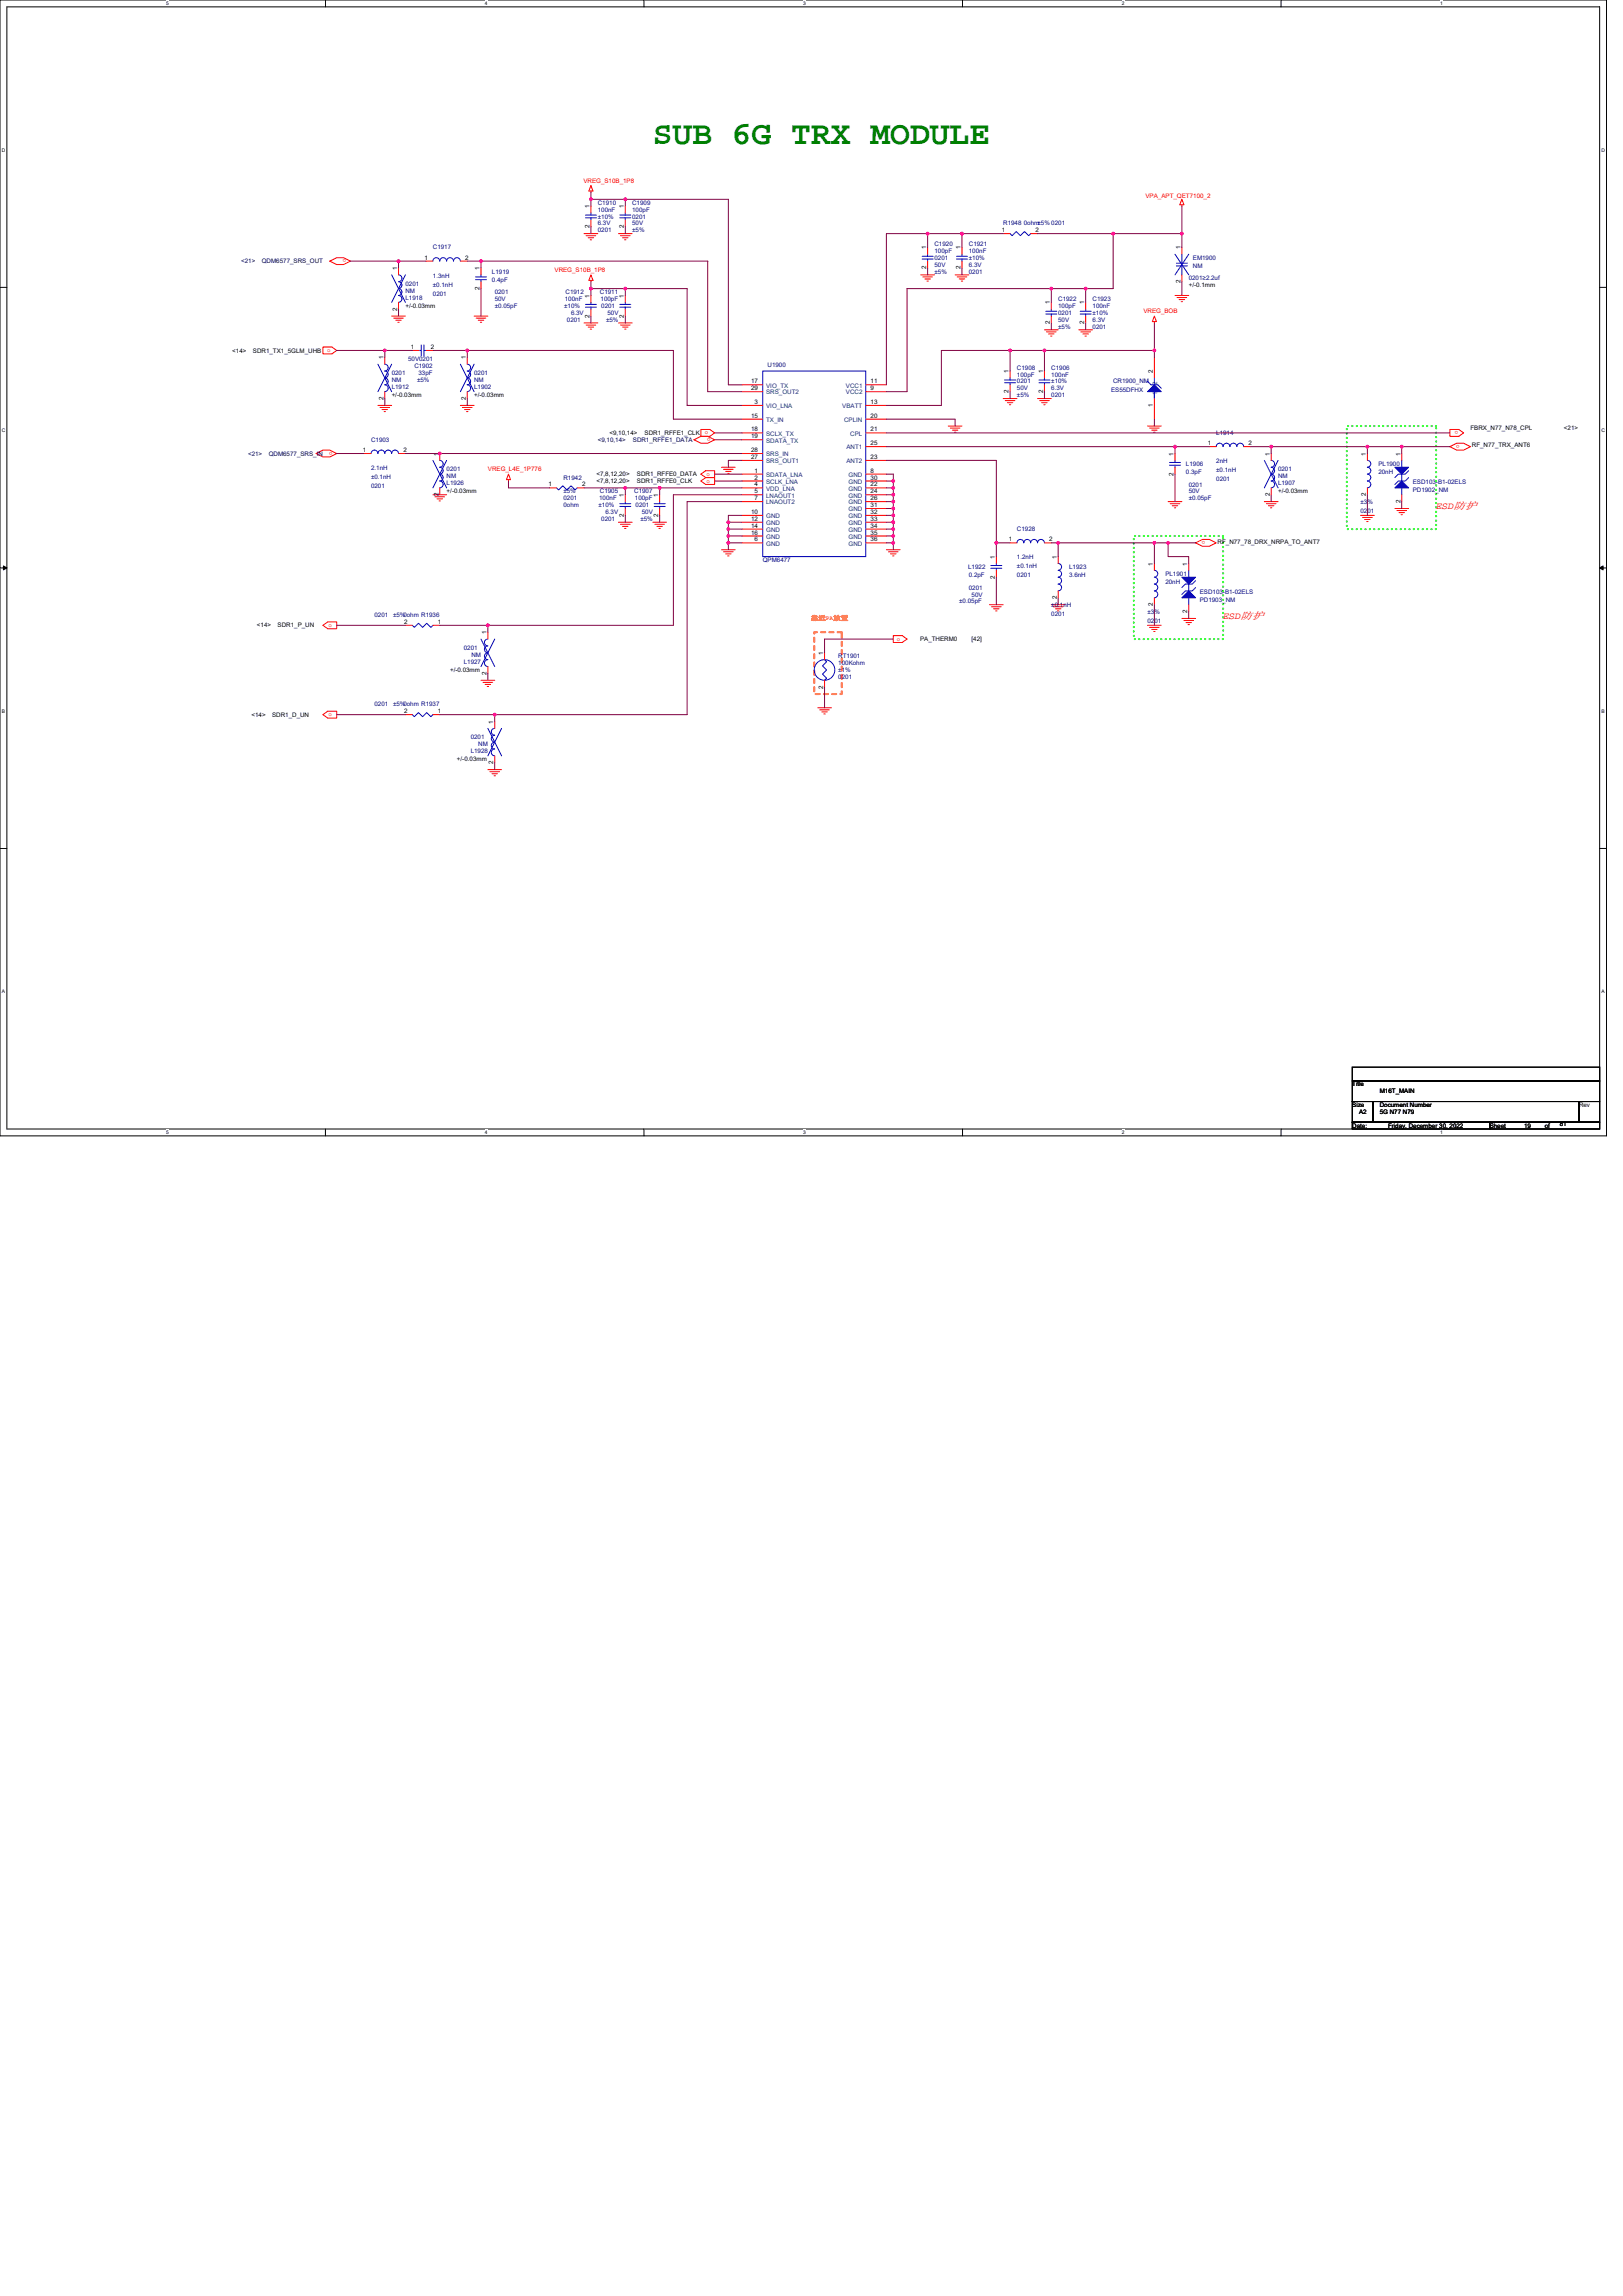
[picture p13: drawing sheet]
<svg xmlns="http://www.w3.org/2000/svg" width="210mm" height="297mm" viewBox="0 0 210 297" stroke-linecap="round" stroke-linejoin="round" font-family="sans-serif">
<defs><g id="words">
<text font-size="4.3" fill="#008000" x="84.5" y="18.7">SUB 6G TRX MODULE</text>
<g font-size="1.2" fill="#f00">
<text x="185.8" y="65.9">ESD防护</text>
<text x="158.2" y="80.1">ESD防护</text>
</g>
<g font-size=".8" fill="#f00">
<text x="75.5" y="23.7">VREG_S10B_1P8</text>
<text x="148.2" y="25.6">VPA_APT_QET7100_2</text>
<text x="44.8" y="33.6" transform="rotate(-180 44.8 33.6)">o</text>
<text x="71.7" y="35.2">VREG_S10B_1P8</text>
<text x="147.9" y="40.5">VREG_BOB</text>
<text x="42.3" y="45.5">o</text>
<text x="43" y="58.5" transform="rotate(-180 43 58.5)">o</text>
<text x="91.2" y="56.2">o</text>
<text x="91.9" y="56.7" transform="rotate(-180 91.9 56.7)">o</text>
<text x="188.6" y="55.8" transform="rotate(-180 188.6 55.8)">o</text>
<text x="188.8" y="57.6" transform="rotate(-180 188.8 57.6)">o</text>
<text x="63.1" y="61">VREG_L4E_1P776</text>
<text x="91.4" y="61.5">o</text>
<text x="91.4" y="62.4">o</text>
<text x="155.9" y="70" transform="rotate(-180 155.9 70)">o</text>
<text x="42.5" y="81.1">o</text>
<text x="116" y="82.9">o</text>
<text x="42.5" y="92.7">o</text>
</g>
<g font-size=".8">
<text x="76.3" y="29.5" transform="rotate(-90 76.3 29.5)">2</text>
<text x="76.3" y="26.9" transform="rotate(-90 76.3 26.9)">1</text>
<text x="80.7" y="29.5" transform="rotate(-90 80.7 29.5)">2</text>
<text x="80.7" y="26.9" transform="rotate(-90 80.7 26.9)">1</text>
<text x="51.4" y="34.9" transform="rotate(-90 51.4 34.9)">1</text>
<text x="54.9" y="33.6">1</text>
<text x="60.2" y="33.6">2</text>
<text x="62" y="34.9" transform="rotate(-90 62 34.9)">1</text>
<text x="119.8" y="34.9" transform="rotate(-90 119.8 34.9)">2</text>
<text x="119.8" y="32.3" transform="rotate(-90 119.8 32.3)">1</text>
<text x="124.3" y="34.9" transform="rotate(-90 124.3 34.9)">2</text>
<text x="124.3" y="32.3" transform="rotate(-90 124.3 32.3)">1</text>
<text x="129.6" y="30">1</text>
<text x="134" y="30">2</text>
<text x="152.7" y="32.3" transform="rotate(-90 152.7 32.3)">1</text>
<text x="51.4" y="40.2" transform="rotate(-90 51.4 40.2)">2</text>
<text x="52.5" y="39.8">+/-0.03mm</text>
<text x="62" y="37.5" transform="rotate(-90 62 37.5)">2</text>
<text x="76.3" y="41.1" transform="rotate(-90 76.3 41.1)">2</text>
<text x="76.3" y="38.5" transform="rotate(-90 76.3 38.5)">1</text>
<text x="80.7" y="41.1" transform="rotate(-90 80.7 41.1)">2</text>
<text x="80.7" y="38.5" transform="rotate(-90 80.7 38.5)">1</text>
<text x="135.8" y="42" transform="rotate(-90 135.8 42)">2</text>
<text x="135.8" y="39.4" transform="rotate(-90 135.8 39.4)">1</text>
<text x="140.3" y="42" transform="rotate(-90 140.3 42)">2</text>
<text x="140.3" y="39.4" transform="rotate(-90 140.3 39.4)">1</text>
<text x="152.7" y="36.6" transform="rotate(-90 152.7 36.6)">2</text>
<text x="153.8" y="37.2">+/-0.1mm</text>
<text x="30" y="45.6">&lt;14&gt;</text>
<text x="32.7" y="45.6">SDR1_TX1_5GLM_UHB</text>
<text x="49.6" y="46.5" transform="rotate(-90 49.6 46.5)">1</text>
<text x="53.2" y="45.2">1</text>
<text x="55.7" y="45.2">2</text>
<text x="60.3" y="46.5" transform="rotate(-90 60.3 46.5)">1</text>
<text x="49.6" y="51.7" transform="rotate(-90 49.6 51.7)">2</text>
<text x="50.7" y="51.4">+/-0.03mm</text>
<text x="60.3" y="51.7" transform="rotate(-90 60.3 51.7)">2</text>
<text x="61.3" y="51.4">+/-0.03mm</text>
<text x="97.2" y="49.6">17</text>
<text x="97.2" y="50.5">29</text>
<text x="97.6" y="52.3">3</text>
<text x="112.6" y="50.5">9</text>
<text x="112.6" y="49.6">11</text>
<text x="112.6" y="52.3">13</text>
<text x="130.5" y="50.9" transform="rotate(-90 130.5 50.9)">2</text>
<text x="130.5" y="48.3" transform="rotate(-90 130.5 48.3)">1</text>
<text x="134.9" y="50.9" transform="rotate(-90 134.9 50.9)">2</text>
<text x="134.9" y="48.3" transform="rotate(-90 134.9 48.3)">1</text>
<text x="149.2" y="52.6" transform="rotate(-90 149.2 52.6)">1</text>
<text x="149.2" y="48.3" transform="rotate(-90 149.2 48.3)">2</text>
<text x="46.9" y="58.5">1</text>
<text x="52.2" y="58.5">2</text>
<text x="56.7" y="58.9" transform="rotate(-90 56.7 58.9)">1</text>
<text x="78.9" y="56.3">&lt;9,10,14&gt;</text>
<text x="83.4" y="56.3">SDR1_RFFE1_CLK</text>
<text x="97.2" y="54">15</text>
<text x="97.2" y="55.8">18</text>
<text x="97.2" y="56.7">19</text>
<text x="97.2" y="59.4">27</text>
<text x="97.2" y="58.5">28</text>
<text x="112.6" y="59.4">23</text>
<text x="112.6" y="57.6">25</text>
<text x="112.6" y="55.8">21</text>
<text x="112.6" y="54">20</text>
<text x="151.8" y="58.9" transform="rotate(-90 151.8 58.9)">1</text>
<text x="156.3" y="57.6">1</text>
<text x="161.5" y="57.6">2</text>
<text x="164.3" y="58.9" transform="rotate(-90 164.3 58.9)">1</text>
<text x="176.7" y="58.9" transform="rotate(-90 176.7 58.9)">1</text>
<text x="181.2" y="58.9" transform="rotate(-90 181.2 58.9)">1</text>
<text x="190.2" y="55.7">FBRX_N77_N78_CPL</text>
<text x="190.4" y="57.9">RF_N77_TRX_ANT6</text>
<text x="202.3" y="55.7">&lt;21&gt;</text>
<text x="56.7" y="64.2" transform="rotate(-90 56.7 64.2)">2</text>
<text x="57.8" y="63.8">+/-0.03mm</text>
<text x="70.9" y="62.9">1</text>
<text x="75.3" y="62.9">2</text>
<text x="77.2" y="61.6">&lt;7,8,12,20&gt;</text>
<text x="77.2" y="62.5">&lt;7,8,12,20&gt;</text>
<text x="80.7" y="64.3" transform="rotate(-90 80.7 64.3)">1</text>
<text x="82.4" y="61.6">SDR1_RFFE0_DATA</text>
<text x="82.4" y="62.5">SDR1_RFFE0_CLK</text>
<text x="85.2" y="64.3" transform="rotate(-90 85.2 64.3)">1</text>
<text x="97.6" y="61.2">1</text>
<text x="97.6" y="62">2</text>
<text x="97.6" y="62.9">4</text>
<text x="97.6" y="63.8">5</text>
<text x="97.6" y="64.7">7</text>
<text x="112.6" y="61.2">8</text>
<text x="112.6" y="62">30</text>
<text x="112.6" y="65.6">31</text>
<text x="112.6" y="63.8">24</text>
<text x="112.6" y="64.7">26</text>
<text x="112.6" y="62.9">22</text>
<text x="151.8" y="61.5" transform="rotate(-90 151.8 61.5)">2</text>
<text x="164.3" y="64.2" transform="rotate(-90 164.3 64.2)">2</text>
<text x="165.4" y="63.8">+/-0.03mm</text>
<text x="176.7" y="64.2" transform="rotate(-90 176.7 64.2)">2</text>
<text x="181.2" y="65.1" transform="rotate(-90 181.2 65.1)">2</text>
<text x="80.7" y="66.9" transform="rotate(-90 80.7 66.9)">2</text>
<text x="85.2" y="66.9" transform="rotate(-90 85.2 66.9)">2</text>
<text x="97.2" y="67.4">12</text>
<text x="97.2" y="68.3">14</text>
<text x="97.2" y="69.2">16</text>
<text x="97.2" y="66.5">10</text>
<text x="97.6" y="70">6</text>
<text x="112.6" y="66.5">32</text>
<text x="112.6" y="67.4">33</text>
<text x="112.6" y="68.3">34</text>
<text x="112.6" y="69.2">35</text>
<text x="112.6" y="70">36</text>
<text x="130.5" y="70">1</text>
<text x="135.8" y="70">2</text>
<text x="157.5" y="70.3">RF_N77_78_DRX_NRPA_TO_ANT7</text>
<text x="128.7" y="74.9" transform="rotate(-90 128.7 74.9)">2</text>
<text x="128.7" y="72.3" transform="rotate(-90 128.7 72.3)">1</text>
<text x="136.7" y="77.5" transform="rotate(-90 136.7 77.5)">2</text>
<text x="136.7" y="72.3" transform="rotate(-90 136.7 72.3)">1</text>
<text x="149.2" y="73.2" transform="rotate(-90 149.2 73.2)">1</text>
<text x="153.6" y="73.2" transform="rotate(-90 153.6 73.2)">1</text>
<text x="33.2" y="81.2">&lt;14&gt;</text>
<text x="35.9" y="81.2">SDR1_P_UN</text>
<text x="52.3" y="80.7">2</text>
<text x="56.6" y="80.7">1</text>
<text x="62.9" y="82.1" transform="rotate(-90 62.9 82.1)">1</text>
<text x="119" y="82.9">PA_THERM0</text>
<text x="125.7" y="82.9">[42]</text>
<text x="149.2" y="78.4" transform="rotate(-90 149.2 78.4)">2</text>
<text x="153.6" y="79.3" transform="rotate(-90 153.6 79.3)">2</text>
<text x="58.2" y="87">+/-0.03mm</text>
<text x="62.9" y="87.3" transform="rotate(-90 62.9 87.3)">2</text>
<text x="106.5" y="89.1" transform="rotate(-90 106.5 89.1)">2</text>
<text x="106.5" y="84.7" transform="rotate(-90 106.5 84.7)">1</text>
<text x="32.5" y="92.7">&lt;14&gt;</text>
<text x="35.2" y="92.7">SDR1_D_UN</text>
<text x="52.3" y="92.3">2</text>
<text x="56.6" y="92.3">1</text>
<text x="63.8" y="93.6" transform="rotate(-90 63.8 93.6)">1</text>
<text x="59.1" y="98.5">+/-0.03mm</text>
<text x="63.8" y="98.9" transform="rotate(-90 63.8 98.9)">2</text>
<text x="175" y="140.6">Title</text>
<text x="175" y="143.2">Size</text>
<text x="178.5" y="143.2">Document Number</text>
<text x="178.5" y="141.4">M16T_MAIN</text>
<text x="204.3" y="143.2">Rev</text>
<text x="175" y="145.9">Date:</text>
<text x="175.8" y="144.1">A2</text>
<text x="178.5" y="144.1">5G N77 N79</text>
<text x="179.6" y="145.9">Friday, December 30, 2022</text>
<text x="192.7" y="145.9">Sheet</text>
<text x="197.2" y="145.9">19</text>
<text x="199.8" y="145.9">of</text>
<text x="201.8" y="145.6">81</text>
</g>
<g font-size=".8" fill="#000080">
<text x="77.3" y="26.5">C1910</text>
<text x="77.3" y="27.4">100nF</text>
<text x="77.3" y="29.2">6.3V</text>
<text x="77.3" y="28.3">±10%</text>
<text x="81.8" y="26.5">C1909</text>
<text x="81.8" y="27.4">100pF</text>
<text x="81.8" y="28.3">0201</text>
<text x="81.8" y="29.2">50V</text>
<text x="129.8" y="29.2">R1948 0ohm±5% 0201</text>
<text x="56" y="32.3">C1917</text>
<text x="56" y="35.9">1.3nH</text>
<text x="63.7" y="35.4">L1919</text>
<text x="77.3" y="30.1">0201</text>
<text x="81.8" y="30.1">±5%</text>
<text x="120.9" y="31.8">C1920</text>
<text x="120.9" y="32.7">100pF</text>
<text x="120.9" y="33.6">0201</text>
<text x="120.9" y="34.5">50V</text>
<text x="120.9" y="35.4">±5%</text>
<text x="125.3" y="31.8">C1921</text>
<text x="125.3" y="32.7">100nF</text>
<text x="125.3" y="35.4">0201</text>
<text x="125.3" y="34.5">6.3V</text>
<text x="125.3" y="33.6">±10%</text>
<text x="154.3" y="33.6">EM1900</text>
<text x="154.3" y="34.7">NM</text>
<text x="52.5" y="38.8">L1918</text>
<text x="52.5" y="37.9">NM</text>
<text x="52.5" y="37">0201</text>
<text x="56" y="37.1">±0.1nH</text>
<text x="56" y="38.2">0201</text>
<text x="63.7" y="36.5">0.4pF</text>
<text x="64" y="38.1">0201</text>
<text x="64" y="38.9">50V</text>
<text x="64" y="39.8">±0.05pF</text>
<text x="73" y="39.8">±10%</text>
<text x="73.1" y="38.9">100nF</text>
<text x="73.2" y="38.1">C1912</text>
<text x="73.3" y="41.6">0201</text>
<text x="73.9" y="40.7">6.3V</text>
<text x="77.6" y="38.1">C1911</text>
<text x="77.7" y="38.9">100pF</text>
<text x="77.8" y="39.8">0201</text>
<text x="78.4" y="41.6">±5%</text>
<text x="78.6" y="40.7">50V</text>
<text x="136.9" y="38.9">C1922</text>
<text x="136.9" y="39.8">100pF</text>
<text x="136.9" y="40.7">0201</text>
<text x="136.9" y="41.6">50V</text>
<text x="141.4" y="38.9">C1923</text>
<text x="141.4" y="39.8">100nF</text>
<text x="141.4" y="41.6">6.3V</text>
<text x="141.4" y="40.7">±10%</text>
<text x="153.8" y="36.3">0201≥2.2uf</text>
<text x="52.8" y="46.8">50V0201</text>
<text x="53.6" y="47.7">C1902</text>
<text x="99.3" y="47.5">U1900</text>
<text x="131.6" y="47.8">C1908</text>
<text x="136" y="47.8">C1906</text>
<text x="136.9" y="42.5">±5%</text>
<text x="141.4" y="42.5">0201</text>
<text x="50.7" y="50.3">L1912</text>
<text x="50.7" y="49.4">NM</text>
<text x="50.7" y="48.5">0201</text>
<text x="54" y="49.4">±5%</text>
<text x="54.1" y="48.5">33pF</text>
<text x="61.3" y="50.3">L1902</text>
<text x="61.3" y="49.4">NM</text>
<text x="61.3" y="48.5">0201</text>
<text x="131.6" y="48.7">100pF</text>
<text x="131.6" y="49.6">0201</text>
<text x="131.6" y="50.5">50V</text>
<text x="131.6" y="51.4">±5%</text>
<text x="136" y="48.7">100nF</text>
<text x="136" y="51.4">0201</text>
<text x="136" y="50.5">6.3V</text>
<text x="136" y="49.6">±10%</text>
<text x="143.8" y="50.7">ES55DFHX</text>
<text x="144" y="49.6">CR1900_NM</text>
<text x="48" y="57.2">C1903</text>
<text x="157.4" y="56.3">L1914</text>
<text x="157.4" y="59.9">2nH</text>
<text x="48" y="60.8">2.1nH</text>
<text x="48" y="62">±0.1nH</text>
<text x="48" y="63.1">0201</text>
<text x="57.8" y="62.8">L1926</text>
<text x="57.8" y="61.9">NM</text>
<text x="57.8" y="61">0201</text>
<text x="72.9" y="62.1">R1942</text>
<text x="72.9" y="65.6">0ohm</text>
<text x="72.9" y="63.8">±5%</text>
<text x="72.9" y="64.7">0201</text>
<text x="77.4" y="65.6">±10%</text>
<text x="77.5" y="64.7">100nF</text>
<text x="77.6" y="63.8">C1905</text>
<text x="82.1" y="63.8">C1907</text>
<text x="82.1" y="64.7">100pF</text>
<text x="82.2" y="65.6">0201</text>
<text x="153.4" y="60.3">L1906</text>
<text x="153.4" y="61.3">0.3pF</text>
<text x="153.8" y="62.9">0201</text>
<text x="153.8" y="63.8">50V</text>
<text x="153.8" y="64.7">±0.05pF</text>
<text x="157.4" y="61.1">±0.1nH</text>
<text x="157.4" y="62.2">0201</text>
<text x="165.4" y="62.8">L1907</text>
<text x="165.4" y="61.9">NM</text>
<text x="165.4" y="61">0201</text>
<text x="176" y="65.2">±3%</text>
<text x="178.3" y="60.3">PL1900</text>
<text x="178.3" y="61.3">20nH</text>
<text x="182.8" y="63.7">PD1902_NM</text>
<text x="182.8" y="62.6">ESD103-B1-02ELS</text>
<text x="77.8" y="67.4">0201</text>
<text x="78.3" y="66.5">6.3V</text>
<text x="82.9" y="67.4">±5%</text>
<text x="83" y="66.5">50V</text>
<text x="131.6" y="68.7">C1928</text>
<text x="176" y="66.3">0201</text>
<text x="98.7" y="72.7">QPM6477</text>
<text x="125.3" y="73.6">L1922</text>
<text x="125.3" y="74.7">0.2pF</text>
<text x="125.3" y="76.3">0201</text>
<text x="125.7" y="77.2">50V</text>
<text x="131.6" y="72.4">1.2nH</text>
<text x="131.6" y="73.5">±0.1nH</text>
<text x="131.6" y="74.7">0201</text>
<text x="138.3" y="73.6">L1923</text>
<text x="138.3" y="74.7">3.6nH</text>
<text x="150.8" y="74.5">PL1901</text>
<text x="150.8" y="75.6">20nH</text>
<text x="155.2" y="77.9">PD1903_NM</text>
<text x="155.2" y="76.8">ESD103-B1-02ELS</text>
<text x="48.5" y="79.8">0201</text>
<text x="50.9" y="79.8">±5%0ohm R1936</text>
<text x="124.1" y="78.1">±0.05pF</text>
<text x="136" y="78.5">±0.1nH</text>
<text x="136" y="79.7">0201</text>
<text x="148.5" y="79.4">±3%</text>
<text x="148.5" y="80.5">0201</text>
<text x="60" y="85.9">L1927</text>
<text x="60" y="84.1">0201</text>
<text x="61" y="85">NM</text>
<text x="108.5" y="85.2">RT1901</text>
<text x="108.5" y="86.1">100Kohm</text>
<text x="108.5" y="87">±1%</text>
<text x="108.5" y="87.8">0201</text>
<text x="48.5" y="91.4">0201</text>
<text x="50.9" y="91.4">±5%0ohm R1937</text>
<text x="60.9" y="95.7">0201</text>
<text x="60.9" y="97.4">L1928</text>
<text x="61.9" y="96.6">NM</text>
</g>
<g font-size=".8" fill="#000040">
<text x="31.2" y="34.1">&lt;21&gt;</text>
<text x="33.9" y="34.1">QDM6577_SRS_OUT</text>
<text x="32.1" y="58.9">&lt;21&gt;</text>
<text x="34.8" y="58.9">QDM6577_SRS_IN</text>
<text x="77.3" y="57.2">&lt;9,10,14&gt;</text>
<text x="81.9" y="57.2">SDR1_RFFE1_DATA</text>
</g>
<g font-size=".8" fill="#004080">
<text x="99.1" y="52.8">VIO_LNA</text>
<text x="99.1" y="50.1">VIO_TX</text>
<text x="99.1" y="51">SRS_OUT2</text>
<text x="109" y="52.8">VBATT</text>
<text x="109.4" y="51">VCC2</text>
<text x="109.4" y="50.1">VCC1</text>
<text x="149.7" y="51.1" transform="rotate(-90 149.7 51.1)">1</text>
<text x="149.7" y="49.8" transform="rotate(-90 149.7 49.8)">2</text>
<text x="99.1" y="54.6">TX_IN</text>
<text x="99.1" y="56.4">SCLX_TX</text>
<text x="99.1" y="57.3">SDATA_TX</text>
<text x="99.1" y="59.9">SRS_OUT1</text>
<text x="99.1" y="59">SRS_IN</text>
<text x="109.2" y="54.6">CPLIN</text>
<text x="109.5" y="59.9">ANT2</text>
<text x="109.5" y="58.1">ANT1</text>
<text x="110" y="56.4">CPL</text>
<text x="99.1" y="61.7">SDATA_LNA</text>
<text x="99.1" y="62.6">SCLK_LNA</text>
<text x="99.1" y="63.5">VDD_LNA</text>
<text x="99.1" y="64.4">LNAOUT1</text>
<text x="99.1" y="65.3">LNAOUT2</text>
<text x="109.8" y="61.7">GND</text>
<text x="109.8" y="62.6">GND</text>
<text x="109.8" y="64.4">GND</text>
<text x="109.8" y="65.3">GND</text>
<text x="109.8" y="63.5">GND</text>
<text x="99.1" y="67.9">GND</text>
<text x="99.1" y="68.8">GND</text>
<text x="99.1" y="69.7">GND</text>
<text x="99.1" y="70.6">GND</text>
<text x="99.1" y="67">GND</text>
<text x="109.8" y="66.1">GND</text>
<text x="109.8" y="67">GND</text>
<text x="109.8" y="67.9">GND</text>
<text x="109.8" y="68.8">GND</text>
<text x="109.8" y="69.7">GND</text>
<text x="109.8" y="70.6">GND</text>
</g>
<text font-size=".8" fill="#ff8000" x="104.9" y="80.2">靠近PA放置</text>
<g font-size=".6">
<text x="21.5" y=".7">5</text>
<text x="62.7" y=".7">4</text>
<text x="103.9" y=".7">3</text>
<text x="145.1" y=".7">2</text>
<text x="186.3" y=".7">1</text>
<text x=".2" y="19.6">D</text>
<text x="207.2" y="19.6">D</text>
<text x=".2" y="55.9">C</text>
<text x="207.2" y="55.9">C</text>
<text x=".2" y="92.2">B</text>
<text x="207.2" y="92.2">B</text>
<text x=".2" y="128.5">A</text>
<text x="207.2" y="128.5">A</text>
<text x="21.5" y="146.7">5</text>
<text x="62.7" y="146.7">4</text>
<text x="103.9" y="146.7">3</text>
<text x="145.1" y="146.7">2</text>
<text x="186.3" y="146.7">1</text>
</g>
</g></defs>
<path d="M0 0h207.8v147h-207.8zM.9 .9h206.1v145.2h-206.1z" fill="none" stroke="#000" stroke-width=".13"/>
<g fill="#fff">
<path d="M21.5 .1h.4v.7h-.4z"/>
<path d="M21.5 146.2h.4v.7h-.4z"/>
</g>
<path d="M42.1 0v.9M42.1 146.1v.9" fill="none" stroke="#000" stroke-width=".13"/>
<g fill="#fff">
<path d="M62.7 .1h.4v.7h-.4z"/>
<path d="M62.7 146.2h.4v.7h-.4z"/>
</g>
<path d="M83.3 0v.9M83.3 146.1v.9" fill="none" stroke="#000" stroke-width=".13"/>
<g fill="#fff">
<path d="M103.9 .1h.4v.7h-.4z"/>
<path d="M103.9 146.2h.4v.7h-.4z"/>
</g>
<path d="M124.5 0v.9M124.5 146.1v.9" fill="none" stroke="#000" stroke-width=".13"/>
<g fill="#fff">
<path d="M145.1 .1h.4v.7h-.4z"/>
<path d="M145.1 146.2h.4v.7h-.4z"/>
</g>
<path d="M165.7 0v.9M165.7 146.1v.9" fill="none" stroke="#000" stroke-width=".13"/>
<g fill="#fff">
<path d="M186.3 .1h.4v.7h-.4z"/>
<path d="M186.3 146.2h.4v.7h-.4z"/>
<path d="M.2 19h.5v.7h-.5z"/>
<path d="M207.2 19h.4v.7h-.4z"/>
<path d="M.2 55.3h.5v.7h-.5z"/>
<path d="M207.2 55.3h.4v.7h-.4z"/>
</g>
<path d="M0 37.2h.9M207 37.2h.8" fill="none" stroke="#000" stroke-width=".13"/>
<g fill="#fff">
<path d="M.2 91.6h.4v.7h-.4z"/>
<path d="M207.2 91.6h.4v.7h-.4z"/>
</g>
<path d="M0 73.5h.9M207 73.5h.8" fill="none" stroke="#000" stroke-width=".13"/>
<path d="M.4 73.2l.5 .3-.5 .2zM207 73.5l.4-.3v.5z" fill="#000" stroke="#000" stroke-width=".13"/>
<g fill="#fff">
<path d="M.2 127.9h.4v.7h-.4z"/>
<path d="M207.2 127.9h.4v.7h-.4z"/>
</g>
<path d="M0 109.8h.9M207 109.8h.8M175 138.1h32v1.7h-32zM175 139.8h32v2.7h-32zM175 142.5h2.6v2.7h-2.6zM175 145.2h17.7v.9h-17.7zM177.6 142.5h26.7v2.7h-26.7zM192.7 145.2h14.3v.9h-14.3zM204.3 142.5h2.7v2.7h-2.7z" fill="none" stroke="#000" stroke-width=".13"/>
<path d="M105.3 81.8h3.6v8h-3.6z" fill="none" stroke="#ff8000" stroke-width=".27" stroke-dasharray=".5 .5"/>
<path d="M174.2 55.1h11.6v13.4h-11.6zM146.7 69.3h11.5v13.4h-11.5z" fill="none" stroke="#0f0" stroke-width=".27" stroke-dasharray="0 .5"/>
<g fill="none" stroke="#f00" stroke-width=".13">
<path d="M42.7 33.8l.9-.5h.8l.9 .5-.9 .4h-.8zM51.6 34.7v.9M51.6 39.1v.9M55.1 33.8h.9M59.6 33.8h.9M62.2 34.7v.9M62.2 36.4v.9M75.6 30.2h1.7M75.8 30.5h1.3M76.1 30.8h.7M76.4 31h.1M76.5 35.6l.2 .7h-.5z"/>
<path d="M76.5 24.7v.2M76.5 36.3v.1M76.5 26.7v.9M76.5 28.4v.9M76.5 38.2v.9M76.5 24l.2 .7h-.5zM80 30.2h1.8M80.3 30.5h1.2M80.5 30.8h.8M80.8 31h.2M80.9 26.7v.9M80.9 28.4v.9"/>
<path d="M80.9 38.2v.9M119.1 35.6h1.8M119.4 35.8h1.2M119.7 36.1h.7M119.9 36.4h.2M120 32v.9M120 33.8v.9M123.6 35.6h1.7M123.8 35.8h1.3M124.1 36.1h.7M124.4 36.4h.1M124.5 32v.9"/>
<path d="M124.5 33.8v.9M129.8 30.2h.9M133.3 30.2h.9M136 39.1v.9M140.5 39.1v.9M152 38.2h1.8M152.3 38.5h1.2M152.6 38.8h.7M152.8 39h.2M152.9 25.8l.3 .7h-.6zM152.9 26.5v.2M152.9 32v.9"/>
<path d="M152.9 35.6v.8M40.9 58.7l.9-.5h.9l.9 .5-.9 .4h-.9zM41.8 44.9h1.1l.7 .4-.7 .5h-1.1zM47.1 58.7h.9M48.9 52.5h1.8M49.2 52.7h1.2M49.4 53h.7M49.7 53.3h.2M49.8 46.2v.9M49.8 50.7v.9M50.7 40.9h1.8M50.9 41.2h1.3"/>
<path d="M51.2 41.4h.7M51.5 41.7h.2M51.6 58.7h.9M53.3 45.3h.9M55.1 45.3h.9M56.9 58.7v.9M59.6 52.5h1.7M59.8 52.7h1.3M60.1 53h.7M60.4 53.3h.1M60.5 46.2v.9M60.5 50.7v.9"/>
<path d="M61.3 40.9h1.8M61.6 41.2h1.3M61.9 41.4h.7M62.1 41.7h.2M75.6 41.8h1.7M75.8 42h1.3M76.1 42.3h.7M76.4 42.6h.1M76.5 40v.9M80 41.8h1.8M80.3 42h1.2M80.5 42.3h.8"/>
<path d="M80.8 42.6h.2M80.9 40v.9M89.8 56.9l.9-.4h.9l.9 .4-.9 .4h-.9zM90.7 55.6h1.1l.7 .4-.7 .5h-1.1zM96 52.5h2.7M96 54.2h2.7M96 49.8h2.7M96 56h2.7M96 56.9h2.7M96 59.6h2.7M96 58.7h2.7M96 50.7h2.7"/>
<path d="M112 50.7h2.7M112 49.8h2.7M112 52.5h2.7M112 59.6h2.7M112 57.8h2.7M112 56h2.7M112 54.2h2.7M122.7 55.1h1.8M122.9 55.4h1.3M123.2 55.7h.7M123.5 55.9h.2M129.8 51.6h1.8"/>
<path d="M130.1 51.8h1.2M130.3 52.1h.7M130.6 52.4h.2M130.7 48v.9M130.7 49.8v.9M134.2 51.6h1.8M134.5 51.8h1.3M134.8 52.1h.7M135 52.4h.2M135.1 42.7h1.8M135.1 48v.9M135.1 49.8v.9"/>
<path d="M135.4 42.9h1.2M135.7 43.2h.7M135.9 43.5h.2M136 40.9v.9M139.6 42.7h1.8M139.8 42.9h1.3M140.1 43.2h.7M140.4 43.5h.2M140.5 40.9v.9M148.5 55.1h1.7M148.7 55.4h1.3M149 55.7h.7"/>
<path d="M149.3 55.9h.1M149.4 41.6v.2M149.4 46.2v2.7M149.4 51.6v2.6M149.4 40.9l.2 .7h-.5zM152 58.7v.9M156.5 57.8h.9M160.9 57.8h.9M164.5 58.7v.9M176.9 58.7v.9M181.4 58.7v.9M187.6 57.8l.9-.5h.9l.8 .5-.8 .4h-.9z"/>
<path d="M187.6 55.6h1.1l.7 .4-.7 .5h-1.1zM56 64h1.8M56.3 64.3h1.2M56.5 64.5h.8M56.8 64.8h.2M56.9 63.1v.9M65.8 62.1v.1M65.8 61.3l.3 .8h-.6zM71.1 63.1h.9M74.7 63.1h.9M80 67.6h1.8M80.3 67.8h1.2"/>
<path d="M80.5 68.1h.8M80.8 68.4h.2M80.9 64v.9M80.9 65.8v.9M84.5 67.6h1.7M84.7 67.8h1.3M85 68.1h.7M85.3 68.4h.1M85.3 64v.9M85.3 65.8v.9M90.7 61.3l.6-.4h1.2v.9h-1.2zM90.7 62.2l.6-.4h1.2v.9h-1.2z"/>
<path d="M93.3 71.1h1.8M93.3 60.5h1.8M93.6 71.4h1.3M93.6 60.7h1.3M93.9 71.7h.7M93.9 61h.7M94.1 61.3h.2M94.1 71.9h.2M96 67.6h2.7M96 68.5h2.7M96 69.3h2.7M96 61.3h2.7"/>
<path d="M96 62.2h2.7M96 63.1h2.7M96 64h2.7M96 70.2h2.7M96 64.9h2.7M96 66.7h2.7M112 61.3h2.7M112 62.2h2.7M112 65.8h2.7M112 66.7h2.7M112 67.6h2.7M112 68.5h2.7"/>
<path d="M112 69.3h2.7M112 70.2h2.7M112 64h2.7M112 64.9h2.7M112 63.1h2.7M114.7 71.1h1.8M114.9 71.4h1.3M115.2 71.7h.7M115.5 71.9h.2M128 78.2h1.8M128.3 78.5h1.2M128.5 78.8h.8"/>
<path d="M128.8 79h.2M128.9 72v.9M128.9 73.8v.9M130.7 70.2h.9M135.1 70.2h.9M136 78.2h1.8M136.3 78.5h1.2M136.6 78.8h.7M136.8 79h.2M136.9 72v.9M136.9 76.5v.8M149.4 72.9v.9"/>
<path d="M149.4 77.3v.9M151.1 64.9h1.8M151.4 65.2h1.2M151.7 65.4h.7M151.9 65.7h.2M152 60.5v.8M153.8 72.9v.9M153.8 78.2v.9M154.7 70.2l.9-.4h.9l.9 .4-.9 .5h-.9zM163.6 64.9h1.8M163.8 65.2h1.3M164.1 65.4h.7"/>
<path d="M164.4 65.7h.2M164.5 63.1v.9M176 66.7h1.8M176.3 66.9h1.2M176.6 67.2h.7M176.8 67.5h.2M176.9 63.1v.9M180.5 65.8h1.7M180.7 66.1h1.3M181 66.3h.7M181.3 66.6h.1M181.4 64v.9"/>
<path d="M41.8 80.9l.6-.4h1.2v.8h-1.2zM41.8 92.5l.6-.5h1.2v.9h-1.2zM52.5 80.9h.8M52.5 92.5h.8M56 80.9h.9M56 92.5h.9M62.2 88h1.8M62.5 88.3h1.2M62.8 88.5h.7M63 88.8h.2M63.1 81.8v.9M63.1 86.2v.9"/>
<path d="M63.1 99.6h1.8M63.4 99.8h1.2M64 93.3v.9M64 97.8v.9M105.8 91.6h1.8M106.1 91.8h1.2M106.3 92.1h.7M106.6 92.4h.2M106.7 84.5v.8M106.7 88v.9M115.6 82.2h1.1l.6 .5-.6 .4h-1.1zM148.5 80.9h1.7"/>
<path d="M148.7 81.2h1.3M149 81.4h.7M149.3 81.7h.1M152.9 80h1.8M153.2 80.3h1.2M153.4 80.5h.8M153.7 80.8h.2M63.7 100.1h.7M63.9 100.4h.2"/>
</g>
<g fill="none" stroke="#00f" stroke-width=".13">
<path d="M50.7 35.6l1.8 3.5M51.6 35.6a.44 .44 0 0 1 .4 .4 .44 .44 0 0 1-.4 .4 .44 .44 0 0 1 .4 .5 .44 .44 0 0 1-.4 .4 .44 .44 0 0 1 .4 .5 .44 .44 0 0 1-.4 .4 .44 .44 0 0 1 .4 .5 .44 .44 0 0 1-.4 .4M52.5 35.6l-1.8 3.5M56 33.8a.44 .44 0 0 1 .4-.5 .44 .44 0 0 1 .5 .5 .44 .44 0 0 1 .4-.5 .44 .44 0 0 1 .5 .5M57.8 33.8a.44 .44 0 0 1 .4-.5 .44 .44 0 0 1 .5 .5 .44 .44 0 0 1 .4-.5 .44 .44 0 0 1 .5 .5M61.5 35.8h1.4M61.5 36.2h1.4M62.2 35.6v.2M62.2 36.2v.2M75.7 39.4h1.5M75.7 39.7h1.5M75.7 27.8h1.5"/>
<path d="M75.7 28.2h1.5M76.5 27.6v.2M76.5 28.2v.2M76.5 39.1v.3M76.5 39.7v.3M80.2 39.4h1.4M80.2 39.7h1.4M80.2 27.8h1.4M80.2 28.2h1.4M80.9 27.6v.2M80.9 28.2v.2M80.9 39.1v.3"/>
<path d="M80.9 39.7v.3M119.3 33.2h1.4M119.3 33.5h1.4M120 32.9v.3M120 33.5v.3M123.7 33.2h1.5M123.7 33.5h1.5M124.5 32.9v.3M124.5 33.5v.3M130.7 30.2l.2 .3 .6-.5 .5 .5 .5-.5 .6 .5 .3-.3M152 32.9l1.8 2.7M152.2 34h1.4"/>
<path d="M152.2 34.4h1.4M152.9 32.9v1.1M152.9 34.4v1.2M153.8 32.9l-1.8 2.7M48 58.7a.44 .44 0 0 1 .4-.5 .44 .44 0 0 1 .5 .5M48.9 58.7a.44 .44 0 0 1 .4-.5 .44 .44 0 0 1 .5 .5 .44 .44 0 0 1 .4-.5 .44 .44 0 0 1 .5 .5M48.9 47.1l1.8 3.6M49.8 47.1a.44 .44 0 0 1 .4 .5 .44 .44 0 0 1-.4 .4 .44 .44 0 0 1 .4 .4 .44 .44 0 0 1-.4 .5M49.8 48.9a.44 .44 0 0 1 .4 .4 .44 .44 0 0 1-.4 .5 .44 .44 0 0 1 .4 .4 .44 .44 0 0 1-.4 .5M50.7 58.7a.44 .44 0 0 1 .4-.5 .44 .44 0 0 1 .5 .5M50.7 47.1l-1.8 3.6M54.2 45.3h.3"/>
<path d="M54.5 44.6v1.5M54.9 44.6v1.5M54.9 45.3h.2M56 59.6l1.8 3.5M56.9 59.6a.44 .44 0 0 1 .4 .4 .44 .44 0 0 1-.4 .4 .44 .44 0 0 1 .4 .5 .44 .44 0 0 1-.4 .4 .44 .44 0 0 1 .4 .5 .44 .44 0 0 1-.4 .4 .44 .44 0 0 1 .4 .5 .44 .44 0 0 1-.4 .4M57.8 59.6l-1.8 3.5M59.6 47.1l1.7 3.6M60.4 47.1a.44 .44 0 0 1 .5 .5 .44 .44 0 0 1-.5 .4 .44 .44 0 0 1 .5 .4 .44 .44 0 0 1-.5 .5M60.4 48.9a.44 .44 0 0 1 .5 .4 .44 .44 0 0 1-.5 .5 .44 .44 0 0 1 .5 .4 .44 .44 0 0 1-.5 .5M61.3 47.1l-1.7 3.6M98.7 48h13.3v24h-13.3zM130 49.2h1.4"/>
<path d="M130 49.5h1.4M130.7 48.9v.3M130.7 49.5v.3M134.4 49.2h1.4M134.4 49.5h1.4M135.1 48.9v.3M135.1 49.5v.3M135.3 40.3h1.4M135.3 40.6h1.4M136 40v.3M136 40.6v.3M139.8 40.3h1.4"/>
<path d="M139.8 40.6h1.4M140.5 40v.3M140.5 40.6v.3M148.5 49.3l.4 .5h.9l.4 .4M149.4 48.9v.9M149.4 50.7v.9M151.3 59.8h1.4M152 59.6v.2M157.4 57.8a.44 .44 0 0 1 .4-.5 .44 .44 0 0 1 .4 .5 .44 .44 0 0 1 .5-.5 .44 .44 0 0 1 .4 .5 .44 .44 0 0 1 .5-.5 .44 .44 0 0 1 .4 .5 .44 .44 0 0 1 .5-.5 .44 .44 0 0 1 .4 .5M163.6 59.6l1.8 3.5M164.5 59.6a.44 .44 0 0 1 .4 .4 .44 .44 0 0 1-.4 .4 .44 .44 0 0 1 .4 .5 .44 .44 0 0 1-.4 .4 .44 .44 0 0 1 .4 .5 .44 .44 0 0 1-.4 .4 .44 .44 0 0 1 .4 .5 .44 .44 0 0 1-.4 .4M165.4 59.6l-1.8 3.5"/>
<path d="M176.9 59.6a.44 .44 0 0 1 .4 .4 .44 .44 0 0 1-.4 .4 .44 .44 0 0 1 .4 .5 .44 .44 0 0 1-.4 .4 .44 .44 0 0 1 .4 .5 .44 .44 0 0 1-.4 .4 .44 .44 0 0 1 .4 .5 .44 .44 0 0 1-.4 .4M181.4 59.6v.9M72 63.1l.3 .3 .5-.5 .5 .5 .6-.5 .5 .5 .3-.3M80.2 65.2h1.4M80.2 65.5h1.4M80.9 64.9v.3M80.9 65.5v.3M84.6 65.2h1.5M84.6 65.5h1.5M85.3 64.9v.3M85.3 65.5v.3M128.2 73.2h1.4"/>
<path d="M128.2 73.5h1.4M128.9 72.9v.3M128.9 73.5v.3M131.6 70.2a.44 .44 0 0 1 .4-.4 .44 .44 0 0 1 .5 .4 .44 .44 0 0 1 .4-.4 .44 .44 0 0 1 .4 .4 .44 .44 0 0 1 .5-.4 .44 .44 0 0 1 .4 .4 .44 .44 0 0 1 .5-.4 .44 .44 0 0 1 .4 .4M136.9 72.9a.44 .44 0 0 1 .4 .4 .44 .44 0 0 1-.4 .5 .44 .44 0 0 1 .4 .4 .44 .44 0 0 1-.4 .5 .44 .44 0 0 1 .4 .4 .44 .44 0 0 1-.4 .5 .44 .44 0 0 1 .4 .4 .44 .44 0 0 1-.4 .4M149.3 73.8a.44 .44 0 0 1 .5 .4 .44 .44 0 0 1-.5 .5 .44 .44 0 0 1 .5 .4 .44 .44 0 0 1-.5 .5 .44 .44 0 0 1 .5 .4 .44 .44 0 0 1-.5 .4 .44 .44 0 0 1 .5 .5 .44 .44 0 0 1-.5 .4M151.3 60.2h1.4M152 60.2v.3M153.8 73.8v.9M153.8 75.6v.9M153.8 77.3v.9M154.7 76l-.5 .5h-.8l-.5 .4"/>
<path d="M154.7 75.1l-.5 .5h-.8l-.5 .4M181.4 61.3v.9M181.4 63.1v.9M182.2 60.9l-.4 .4h-.9l-.4 .5M182.2 61.8l-.4 .4h-.9l-.4 .5M53.3 80.9l.3 .3 .5-.6 .6 .6 .5-.6 .5 .6 .3-.3M53.3 92.5l.3 .2 .5-.5 .6 .5 .5-.5 .5 .5 .3-.2M62.2 82.7l1.8 3.5M63.1 82.7a.44 .44 0 0 0-.4 .4 .44 .44 0 0 0 .4 .5M63.1 83.6a.44 .44 0 0 0-.4 .4 .44 .44 0 0 0 .4 .4 .44 .44 0 0 0-.4 .5 .44 .44 0 0 0 .4 .4M63.1 85.3a.44 .44 0 0 0-.4 .5 .44 .44 0 0 0 .4 .4M63.1 94.2l1.8 3.6"/>
<path d="M64 94.2a.44 .44 0 0 0-.4 .5 .44 .44 0 0 0 .4 .4 .44 .44 0 0 0-.4 .5 .44 .44 0 0 0 .4 .4 .44 .44 0 0 0-.4 .5 .44 .44 0 0 0 .4 .4 .44 .44 0 0 0-.4 .4 .44 .44 0 0 0 .4 .5M64 82.7l-1.8 3.5M64.9 94.2l-1.8 3.6M106.7 85.3l.2 .3-.5 .5 .5 .6-.5 .5 .5 .5-.2 .3"/>
<circle cx="106.7" cy="86.7" r="1.33"/>
</g>
<g fill="#00f" stroke="#00f" stroke-width=".13">
<path d="M152.9 74.7h1.8l-.9 .9z"/>
<path d="M153.8 76.5l.9 .8h-1.8z"/>
<path d="M180.5 60.5h1.7l-.8 .8z"/>
<path d="M181.4 62.2l.8 .9h-1.7z"/>
<path d="M149.4 49.8l.8 .9h-1.7z"/>
</g>
<g fill="none" stroke="#800040" stroke-width=".13">
<path d="M45.3 33.8h6.3M51.6 33.8v.9M51.6 33.8h3.5M60.5 33.8h1.7M62.2 33.8h29.4v16.9h4.4M62.2 33.8v.9M62.2 37.3v3.6M76.5 24.9v.9M76.5 25.8v.9M76.5 29.3v.9M76.5 36.4v.9M76.5 37.3v.9"/>
<path d="M76.5 25.8h4.4M76.5 37.3h4.4M80.9 25.8h13.3v24h1.8M80.9 37.3h8v15.2h7.1M80.9 25.8v.9M80.9 29.3v.9M80.9 37.3v.9M120 30.2h4.5M120 30.2h-5.3v19.6M120 30.2v1.8M120 34.7v.9M124.5 30.2v1.8"/>
<path d="M124.5 34.7v.9M124.5 30.2h5.3M134.2 30.2h9.8M136 37.3h-18.7v13.4h-2.6M136 37.3v1.8M136 37.3h4.5M140.5 37.3v1.8M144 30.2v7.1h-3.5M144 30.2h8.9M152.9 26.7v3.5M152.9 30.2v1.8M152.9 36.4v1.8"/>
<path d="M43.6 45.3h6.2M43.6 58.7h3.5M49.8 45.3v.9M49.8 51.6v.9M49.8 45.3h3.5M51.6 40v.9M52.5 58.7h43.5M56 45.3h4.5M60.5 45.3v.9M60.5 51.6v.9M60.5 45.3h26.6v8.9h8.9M76.5 40.9v.9"/>
<path d="M80.9 40.9v.9M92.5 56h3.5M92.5 56.9h3.5M96 59.6h-1.8v.9M114.7 56h72.9M114.7 59.6h14.2v10.6M114.7 54.2h8.9v.9M114.7 57.8h37.3M130.7 45.3h-8.9v7.2h-7.1M130.7 45.3v2.7M130.7 50.7v.9M130.7 45.3h4.4"/>
<path d="M135.1 45.3h14.3M135.1 45.3v2.7M135.1 50.7v.9M136 41.8v.9M140.5 41.8v.9M149.4 41.8v3.5M149.4 45.3v.9M149.4 54.2v.9M152 57.8h4.5M152 57.8v.9M161.8 57.8h2.7M164.5 57.8h12.4"/>
<path d="M164.5 57.8v.9M176.9 57.8v.9M176.9 57.8h4.5M181.4 57.8h6.2M181.4 57.8v.9M65.8 62.2v.9h5.3M75.6 63.1h5.3M80.9 63.1h4.4M80.9 63.1v.9M80.9 66.7v.9M85.3 63.1v.9M85.3 66.7v.9"/>
<path d="M85.3 63.1h10.7M92.5 61.3h3.5M92.5 62.2h3.5M94.2 67.6v.9M94.2 68.5v.8M94.2 69.3v.9M94.2 70.2v.9M94.2 67.6h1.8M94.2 68.5h1.8M94.2 69.3h1.8M94.2 70.2h1.8M96 64h-8.9v16.9h-24"/>
<path d="M96 64.9h-7.1v27.6h-24.9M96 66.7h-1.8v.9M114.7 61.3h.9v.9M114.7 62.2h.9M114.7 63.1h.9M114.7 64h.9M114.7 64.9h.9M114.7 65.8h.9M114.7 66.7h.9M114.7 67.6h.9M114.7 68.5h.9M114.7 69.3h.9"/>
<path d="M114.7 70.2h.9M115.6 62.2v.9M115.6 63.1v.9M115.6 64v.9M115.6 64.9v.9M115.6 65.8v.9M115.6 66.7v.9M115.6 67.6v.9M115.6 68.5v.8M115.6 69.3v.9M115.6 70.2v.9M128.9 70.2v1.8"/>
<path d="M128.9 74.7v3.5M128.9 70.2h1.8M136 70.2h.9M136.9 70.2v1.8M136.9 77.3v.9M136.9 70.2h12.5M149.4 78.2v2.7M149.4 70.2v2.7M149.4 70.2h1.7M151.1 70.2v1.8h2.7v.9M151.1 70.2h3.6M152 61.3v3.6"/>
<path d="M153.8 79.1v.9M164.5 64v.9M176.9 64v2.7M181.4 64.9v.9M43.6 92.5h8.9M43.6 80.9h8.9M56.9 80.9h6.2M56.9 92.5h7.1M63.1 80.9v.9M63.1 87.1v.9M64 92.5v.8M64 98.7v.9"/>
<path d="M106.7 88.9v2.7M115.6 82.7h-8.9v1.8"/>
</g>
<g fill="#f0f" stroke="#f0f" stroke-width=".13">
<circle cx="80.9" cy="25.8" r=".17"/>
<circle cx="76.5" cy="25.8" r=".17"/>
<circle cx="152.9" cy="30.2" r=".17"/>
<circle cx="120" cy="30.2" r=".17"/>
<circle cx="124.5" cy="30.2" r=".17"/>
<circle cx="144" cy="30.2" r=".17"/>
<circle cx="51.6" cy="33.8" r=".17"/>
<circle cx="62.2" cy="33.8" r=".17"/>
<circle cx="76.5" cy="37.3" r=".17"/>
<circle cx="80.9" cy="37.3" r=".17"/>
<circle cx="136" cy="37.3" r=".17"/>
<circle cx="140.5" cy="37.3" r=".17"/>
<circle cx="49.8" cy="45.3" r=".17"/>
<circle cx="60.4" cy="45.3" r=".17"/>
<circle cx="135.1" cy="45.3" r=".17"/>
<circle cx="130.7" cy="45.3" r=".17"/>
<circle cx="149.3" cy="45.3" r=".17"/>
<circle cx="152" cy="57.8" r=".17"/>
<circle cx="164.5" cy="57.8" r=".17"/>
<circle cx="176.9" cy="57.8" r=".17"/>
<circle cx="128.9" cy="70.2" r=".17"/>
<circle cx="115.6" cy="62.2" r=".17"/>
<circle cx="80.9" cy="63.1" r=".17"/>
<circle cx="85.3" cy="63.1" r=".17"/>
<circle cx="115.6" cy="63.1" r=".17"/>
<circle cx="115.6" cy="64" r=".17"/>
<circle cx="115.6" cy="65.8" r=".17"/>
<circle cx="115.6" cy="64.9" r=".17"/>
<circle cx="94.2" cy="67.6" r=".17"/>
<circle cx="115.6" cy="67.6" r=".17"/>
<circle cx="115.6" cy="66.7" r=".17"/>
<circle cx="94.2" cy="68.4" r=".17"/>
<circle cx="115.6" cy="68.4" r=".17"/>
<circle cx="94.2" cy="69.3" r=".17"/>
<circle cx="115.6" cy="69.3" r=".17"/>
<circle cx="94.2" cy="70.2" r=".17"/>
<circle cx="115.6" cy="70.2" r=".17"/>
<circle cx="181.4" cy="57.8" r=".17"/>
<circle cx="151.1" cy="70.2" r=".17"/>
<circle cx="63.1" cy="80.9" r=".17"/>
<circle cx="64" cy="92.5" r=".17"/>
<circle cx="136.9" cy="70.2" r=".17"/>
<circle cx="149.3" cy="70.2" r=".17"/>
<circle cx="56.9" cy="58.7" r=".17"/>
</g>
<use href="#words"/>
</svg>
